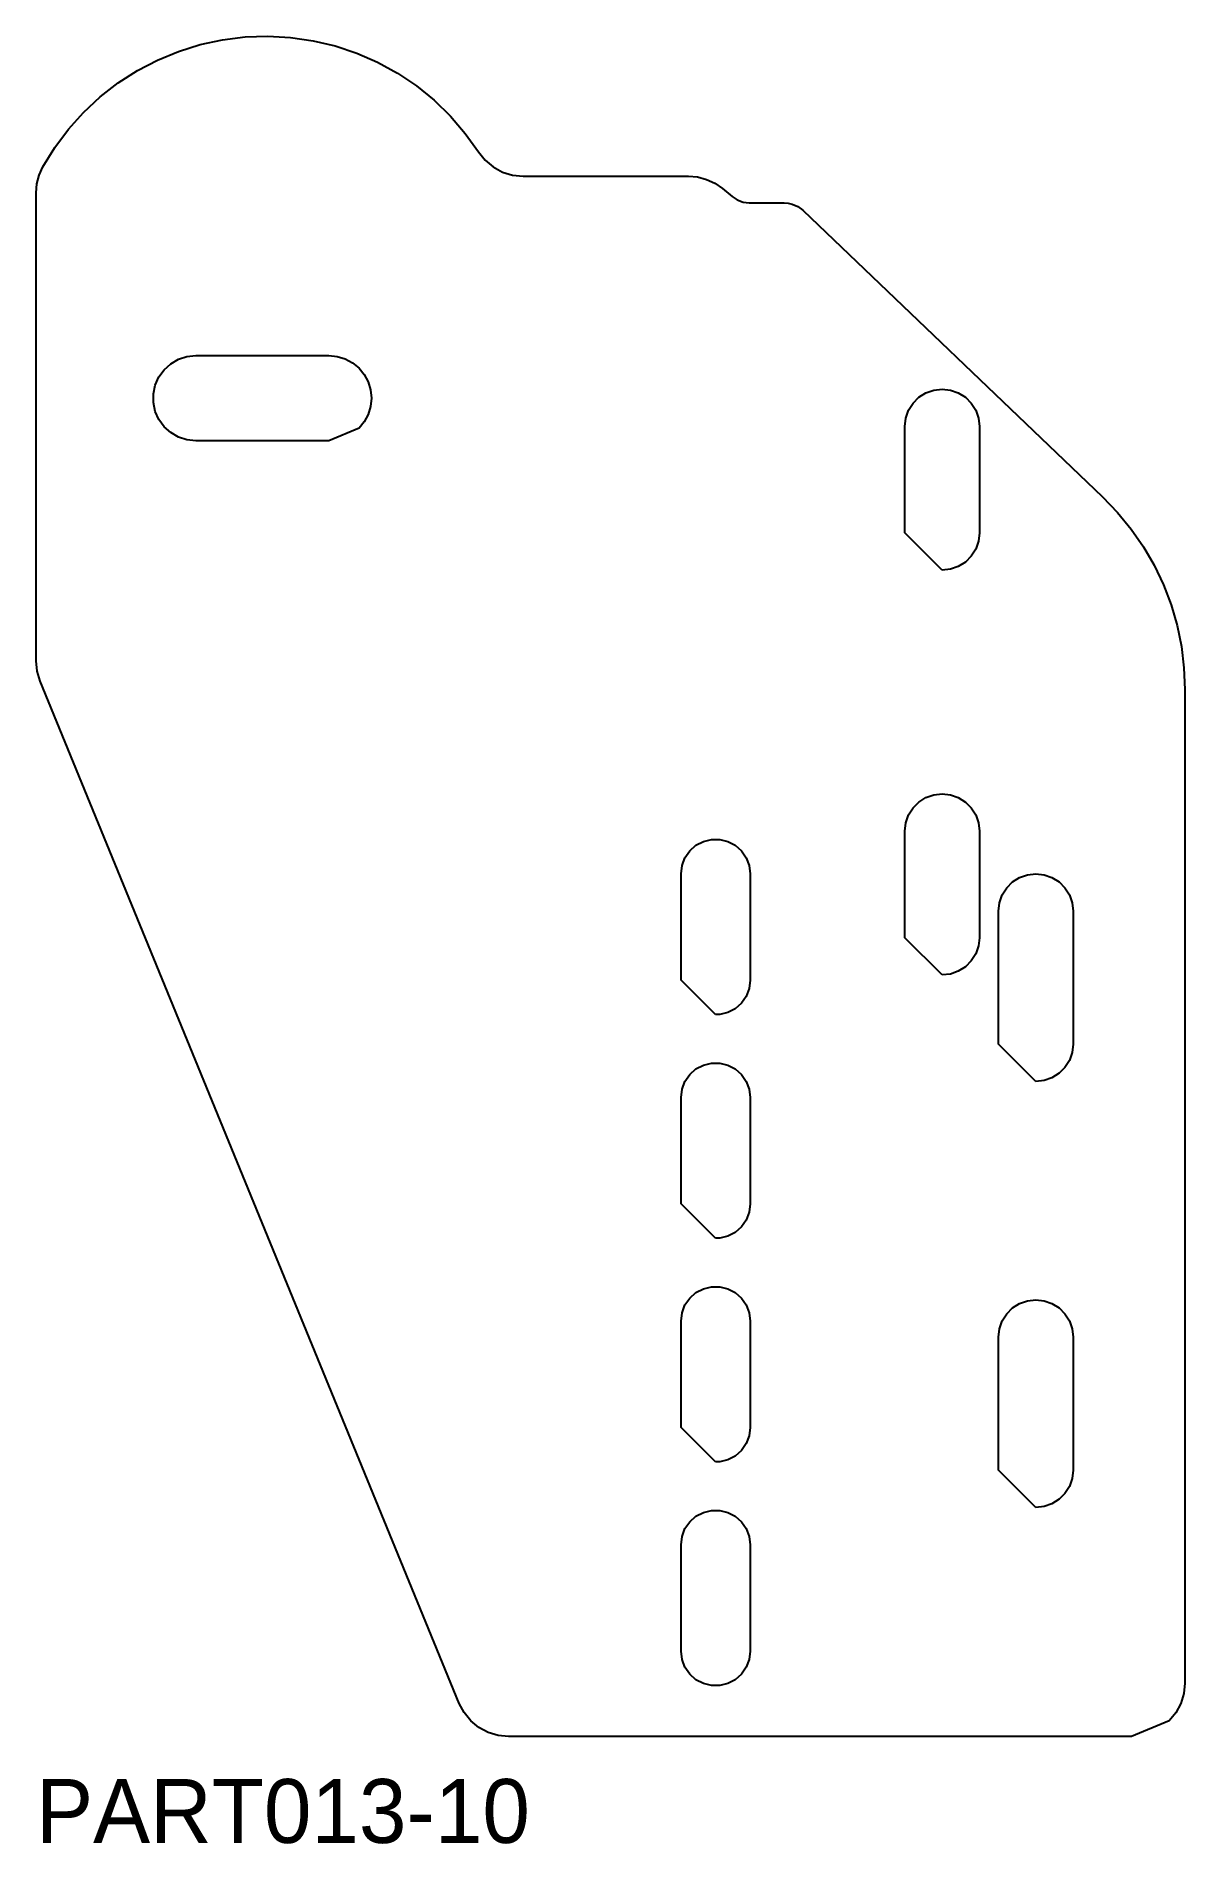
# Model space of a CAD drawing. Header units: millimetres. Extents: x 0 to 7985, y -20 to 1906.
# Drawn here: x 2003.4 to 2219.2, y 927.6 to 1267.1 of the extents above; entities that cross this region are included whole.
import ezdxf

# ---------------------------------------------------------------- set-up
doc = ezdxf.new("R2010")
doc.units = ezdxf.units.MM
doc.layers.add('LABEL', color=7, linetype='Continuous')
doc.layers.add('PART013-10', color=7, linetype='Continuous')

msp = doc.modelspace()

# ---------------------------------------------------------------- linework, layer by layer
at = {"layer": 'PART013-10'}
for points in [[(2216.2348, 950.6936), (2209.1637, 947.7646), (2145.389, 947.7646), (2140.832, 947.7646), (2100.484, 947.7646), (2095.9269, 947.7646), (2092.1081, 947.7646), (2090.1517, 947.9579), (2088.2708, 948.5302), (2086.5383, 949.4594), (2085.0211, 950.7096), (2083.7777, 952.2325), (2082.8564, 953.9692), (2004.1018, 1145.9407), (2003.5424, 1147.8019), (2003.3535, 1149.7361), (2003.3535, 1237.64), (2003.4963, 1239.3236), (2003.9204, 1240.9591), (2004.6138, 1242.4998), (2006.8559, 1246.1386), (2009.4141, 1249.5625), (2012.2681, 1252.7441), (2015.3949, 1255.658), (2018.7695, 1258.2808), (2022.3651, 1260.5916), (2026.1527, 1262.5719), (2030.1021, 1264.2059), (2034.1817, 1265.4804), (2038.3589, 1266.3854), (2042.6002, 1266.9134), (2046.8717, 1267.0604), (2051.1393, 1266.8251), (2055.3688, 1266.2095), (2059.5264, 1265.2184), (2063.5788, 1263.8597), (2067.4935, 1262.1445), (2071.2394, 1260.0863), (2074.7864, 1257.7016), (2078.1061, 1255.0095), (2081.1719, 1252.0316), (2083.9595, 1248.7917), (2086.4464, 1245.3156), (2087.6884, 1243.7662), (2089.2121, 1242.4928), (2090.9574, 1241.5455), (2092.8554, 1240.9618), (2094.8314, 1240.7646), (2095.9269, 1240.7646), (2100.484, 1240.7646), (2125.8885, 1240.7646), (2127.625, 1240.6127), (2129.3087, 1240.1616), (2130.8885, 1239.4249), (2132.3164, 1238.4251), (2134.0929, 1236.9344), (2135.0628, 1236.2965), (2136.1538, 1235.8994), (2137.3068, 1235.7646), (2140.832, 1235.7646), (2143.9093, 1235.7646), (2144.6576, 1235.7083), (2145.389, 1235.5406), (2146.4438, 1235.0747), (2147.3637, 1234.3794), (2203.7081, 1180.5345), (2206.5133, 1177.6282), (2209.0747, 1174.5048), (2211.3756, 1171.1849), (2213.401, 1167.6902), (2215.1377, 1164.0433), (2216.5744, 1160.2681), (2217.7016, 1156.3893), (2218.5121, 1152.4322), (2219.0005, 1148.4225), (2219.1637, 1144.3865), (2219.1637, 957.7646), (2218.9715, 955.8137), (2218.4025, 953.9378), (2217.4784, 952.2089)], [(2064.0104, 1193.4154), (2058.3535, 1191.0722), (2033.3535, 1191.0722), (2031.6902, 1191.2471), (2030.0996, 1191.7639), (2028.6512, 1192.6001), (2027.4084, 1193.7192), (2026.4253, 1195.0722), (2025.7451, 1196.6001), (2025.3973, 1198.236), (2025.3973, 1199.9085), (2025.7451, 1201.5444), (2026.4253, 1203.0722), (2027.4084, 1204.4253), (2028.6512, 1205.5444), (2030.0996, 1206.3806), (2031.6902, 1206.8974), (2033.3535, 1207.0722), (2058.3535, 1207.0722), (2059.9142, 1206.9185), (2061.415, 1206.4633), (2062.7981, 1205.724), (2064.0104, 1204.7291), (2065.0053, 1203.5168), (2065.7446, 1202.1337), (2066.1998, 1200.633), (2066.3535, 1199.0722), (2066.1998, 1197.5115), (2065.7446, 1196.0108), (2065.0053, 1194.6277)], [(2173.565, 1166.7646), (2166.565, 1173.7646), (2166.565, 1193.7646), (2166.7405, 1195.3223), (2167.2582, 1196.8018), (2168.0921, 1198.1291), (2169.2005, 1199.2375), (2170.5278, 1200.0714), (2172.0073, 1200.5891), (2173.565, 1200.7646), (2175.1226, 1200.5891), (2176.6022, 1200.0714), (2177.9294, 1199.2375), (2179.0378, 1198.1291), (2179.8718, 1196.8018), (2180.3895, 1195.3223), (2180.565, 1193.7646), (2180.565, 1173.7646), (2180.3895, 1172.207), (2179.8718, 1170.7274), (2179.0378, 1169.4002), (2177.9294, 1168.2918), (2176.6022, 1167.4579), (2175.1226, 1166.9401)], [(2173.565, 1090.7646), (2166.565, 1097.7646), (2166.565, 1117.7646), (2166.7405, 1119.3223), (2167.2582, 1120.8018), (2168.0921, 1122.1291), (2169.2005, 1123.2375), (2170.5278, 1124.0714), (2172.0073, 1124.5891), (2173.565, 1124.7646), (2175.1226, 1124.5891), (2176.6022, 1124.0714), (2177.9294, 1123.2375), (2179.0378, 1122.1291), (2179.8718, 1120.8018), (2180.3895, 1119.3223), (2180.565, 1117.7646), (2180.565, 1097.7646), (2180.3895, 1096.207), (2179.8718, 1094.7274), (2179.0378, 1093.4002), (2177.9294, 1092.2918), (2176.6022, 1091.4579), (2175.1226, 1090.9401)], [(2130.9617, 1083.312), (2124.5091, 1089.7646), (2124.5091, 1109.7646), (2124.698, 1111.3202), (2125.2537, 1112.7853), (2126.1438, 1114.0749), (2127.3167, 1115.114), (2128.7042, 1115.8422), (2130.2256, 1116.2172), (2131.7926, 1116.2172), (2133.3141, 1115.8422), (2134.7015, 1115.114), (2135.8744, 1114.0749), (2136.7646, 1112.7853), (2137.3202, 1111.3202), (2137.5091, 1109.7646), (2137.5091, 1089.7646), (2137.3202, 1088.2091), (2136.7646, 1086.7439), (2135.8744, 1085.4543), (2134.7015, 1084.4152), (2133.3141, 1083.687), (2131.7926, 1083.312)], [(2191.1637, 1070.7646), (2184.1637, 1077.7646), (2184.1637, 1102.7646), (2184.3392, 1104.3223), (2184.8569, 1105.8018), (2185.6909, 1107.1291), (2186.7993, 1108.2375), (2188.1265, 1109.0714), (2189.606, 1109.5891), (2191.1637, 1109.7646), (2192.7213, 1109.5891), (2194.2009, 1109.0714), (2195.5281, 1108.2375), (2196.6365, 1107.1291), (2197.4705, 1105.8018), (2197.9882, 1104.3223), (2198.1637, 1102.7646), (2198.1637, 1077.7646), (2197.9882, 1076.207), (2197.4705, 1074.7274), (2196.6365, 1073.4002), (2195.5281, 1072.2918), (2194.2009, 1071.4579), (2192.7213, 1070.9401)], [(2130.9617, 1041.312), (2124.5091, 1047.7646), (2124.5091, 1067.7646), (2124.698, 1069.3202), (2125.2537, 1070.7853), (2126.1438, 1072.0749), (2127.3167, 1073.114), (2128.7042, 1073.8422), (2130.2256, 1074.2172), (2131.7926, 1074.2172), (2133.3141, 1073.8422), (2134.7015, 1073.114), (2135.8744, 1072.0749), (2136.7646, 1070.7853), (2137.3202, 1069.3202), (2137.5091, 1067.7646), (2137.5091, 1047.7646), (2137.3202, 1046.2091), (2136.7646, 1044.7439), (2135.8744, 1043.4543), (2134.7015, 1042.4152), (2133.3141, 1041.687), (2131.7926, 1041.312)], [(2130.9617, 999.312), (2124.5091, 1005.7646), (2124.5091, 1025.7646), (2124.698, 1027.3202), (2125.2537, 1028.7853), (2126.1438, 1030.0749), (2127.3167, 1031.114), (2128.7042, 1031.8422), (2130.2256, 1032.2172), (2131.7926, 1032.2172), (2133.3141, 1031.8422), (2134.7015, 1031.114), (2135.8744, 1030.0749), (2136.7646, 1028.7853), (2137.3202, 1027.3202), (2137.5091, 1025.7646), (2137.5091, 1005.7646), (2137.3202, 1004.2091), (2136.7646, 1002.7439), (2135.8744, 1001.4543), (2134.7015, 1000.4152), (2133.3141, 999.687), (2131.7926, 999.312)], [(2191.1637, 990.7646), (2184.1637, 997.7646), (2184.1637, 1022.7646), (2184.3392, 1024.3223), (2184.8569, 1025.8018), (2185.6909, 1027.1291), (2186.7993, 1028.2375), (2188.1265, 1029.0714), (2189.606, 1029.5891), (2191.1637, 1029.7646), (2192.7213, 1029.5891), (2194.2009, 1029.0714), (2195.5281, 1028.2375), (2196.6365, 1027.1291), (2197.4705, 1025.8018), (2197.9882, 1024.3223), (2198.1637, 1022.7646), (2198.1637, 997.7646), (2197.9882, 996.207), (2197.4705, 994.7274), (2196.6365, 993.4002), (2195.5281, 992.2918), (2194.2009, 991.4579), (2192.7213, 990.9401)], [(2137.5091, 963.7646), (2137.3202, 962.2091), (2136.7646, 960.7439), (2135.8744, 959.4543), (2134.7015, 958.4152), (2133.3141, 957.687), (2131.7926, 957.312), (2130.2256, 957.312), (2128.7042, 957.687), (2127.3167, 958.4152), (2126.1438, 959.4543), (2125.2537, 960.7439), (2124.698, 962.2091), (2124.5091, 963.7646), (2124.5091, 983.7646), (2124.698, 985.3202), (2125.2537, 986.7853), (2126.1438, 988.0749), (2127.3167, 989.114), (2128.7042, 989.8422), (2130.2256, 990.2172), (2131.7926, 990.2172), (2133.3141, 989.8422), (2134.7015, 989.114), (2135.8744, 988.0749), (2136.7646, 986.7853), (2137.3202, 985.3202), (2137.5091, 983.7646)]]:
    msp.add_lwpolyline(points, close=True, dxfattribs=at)

# ---------------------------------------------------------------- texts
at = {"layer": 'LABEL'}
msp.add_text('PART013-10', height=12, dxfattribs=at).set_placement((2003.3535, 927.7646))

doc.saveas('drawing.dxf')
